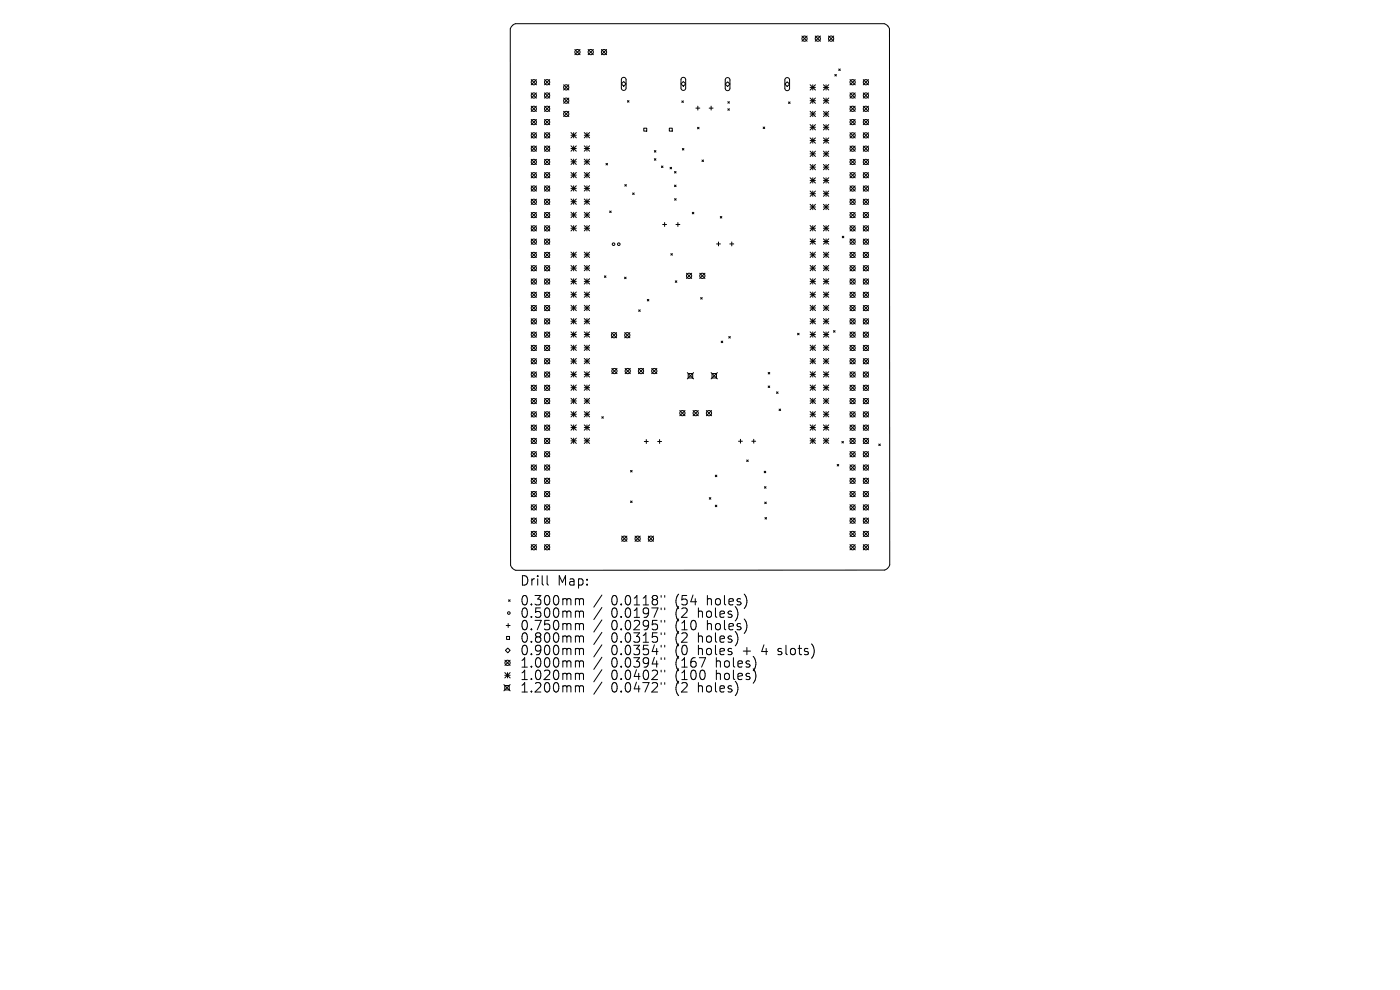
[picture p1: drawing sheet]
<svg xmlns="http://www.w3.org/2000/svg" width="297mm" height="210mm" viewBox="0 0 297 210" stroke-linecap="round" stroke-linejoin="round" font-family="sans-serif">
<defs><g id="words">
<g font-size="2.8">
<text x="110.2" y="124.5">Drill</text>
<text x="118.2" y="124.5">Map:</text>
<text x="110.2" y="128.7">0.300mm</text>
<text x="110.2" y="131.3">0.500mm</text>
<text x="129.7" y="128.7">0.0118&quot;</text>
<text x="129.7" y="131.3">0.0197&quot;</text>
<text x="143.4" y="128.7">(54</text>
<text x="143.4" y="131.3">(2</text>
<text x="148.4" y="131.3">holes)</text>
<text x="150.3" y="128.7">holes)</text>
<text x="110.2" y="134">0.750mm</text>
<text x="110.2" y="136.6">0.800mm</text>
<text x="129.7" y="134">0.0295&quot;</text>
<text x="129.7" y="136.6">0.0315&quot;</text>
<text x="143.4" y="134">(10</text>
<text x="143.4" y="136.6">(2</text>
<text x="148.4" y="136.6">holes)</text>
<text x="150.3" y="134">holes)</text>
<text x="110.2" y="139.3">0.900mm</text>
<text x="110.2" y="141.9">1.000mm</text>
<text x="129.7" y="139.3">0.0354&quot;</text>
<text x="129.7" y="141.9">0.0394&quot;</text>
<text x="143.4" y="139.3">(0</text>
<text x="143.4" y="141.9">(167</text>
<text x="148.4" y="139.3">holes</text>
<text x="152.2" y="141.9">holes)</text>
<text x="158.1" y="139.3">+</text>
<text x="162.3" y="139.3">4</text>
<text x="165.9" y="139.3">slots)</text>
<text x="110.2" y="144.5">1.020mm</text>
<text x="110.2" y="147.2">1.200mm</text>
<text x="129.7" y="144.5">0.0402&quot;</text>
<text x="129.7" y="147.2">0.0472&quot;</text>
<text x="143.4" y="144.5">(100</text>
<text x="143.4" y="147.2">(2</text>
<text x="148.4" y="147.2">holes)</text>
<text x="152.2" y="144.5">holes)</text>
</g>
</g></defs>
<g fill="none" stroke="#000" stroke-width=".21">
<path d="M108.6 5.5l.8-.5h78.2l.9 .7 .2 .4 .1 113.7-.7 .9-.4 .2-78.3 .1-.9-.7-.2-.4v-113.8zM112.7 16.9l1.1 1.1M112.7 19.7l1.1 1.1M113.8 16.9l-1.1 1.1M113.8 19.7l-1.1 1.1M115.5 19.7l1.1 1.1M115.5 16.9l1.1 1.1M116.6 16.9l-1.1 1.1M116.6 19.7l-1.1 1.1M119.6 18l1.1 1.1M120.7 18l-1.1 1.1M121.9 10.5l1.2 1.1"/>
<path d="M123.1 10.5l-1.2 1.1M124.8 10.5l1.1 1.1M125.9 10.5l-1.1 1.1M127.6 10.5l1.1 1.1M128.7 10.5l-1.1 1.1M131.8 17.8l.5-.5 .5 .5-.5 .5zM132 16.6l.4-.2 .4 .4v2l-.4 .4-.4-.1-.2-.3v-1.9zM144.6 16.6l.5-.2 .4 .4v2l-.4 .4-.4-.1-.2-.3v-1.9zM145 17.3l.5 .5-.5 .5-.5-.5zM153.9 17.8l.5-.5 .5 .5-.5 .5zM154 16.6l.5-.1 .3 .4v1.9l-.4 .4-.3-.1-.2-.3v-1.9zM166.5 17.8l.5-.5 .5 .5-.5 .5z"/>
<path d="M166.6 16.6l.6-.1 .3 .4v1.9l-.4 .4-.4-.1-.2-.3v-1.9zM170.1 7.6l1.1 1.1M171.2 7.6l-1.1 1.1M171.9 18l1.1 1.1M171.9 18.5h1.1M172.4 18v1.1M172.9 7.6l1.1 1.1M173 18l-1.1 1.1M174 7.6l-1.1 1.1M174.7 18.5h1.1M174.7 18l1.1 1.1M175.2 18v1.1"/>
<path d="M175.8 7.6l1.1 1.1M175.8 18l-1.1 1.1M176.9 7.6l-1.1 1.1M177.1 15.8l.3 .3M177.4 15.8l-.3 .3M177.9 14.6l.4 .4M178.3 14.6l-.4 .4M180.3 16.9l1.1 1.1M180.3 19.7l1.1 1.1M181.4 19.7l-1.1 1.1M181.4 16.9l-1.1 1.1M183.1 19.7l1.1 1.1"/>
<path d="M183.1 16.9l1.1 1.1M184.2 16.9l-1.1 1.1M184.2 19.7l-1.1 1.1M112.7 28.2l1.1 1.1M112.7 33.8l1.1 1.1M112.7 22.5l1.1 1.1M112.7 25.3l1.1 1.2M112.7 31l1.1 1.1M112.7 36.6l1.1 1.1M112.7 39.4l1.1 1.1M113.8 22.5l-1.1 1.1M113.8 25.3l-1.1 1.2"/>
<path d="M113.8 28.2l-1.1 1.1M113.8 31l-1.1 1.1M113.8 33.8l-1.1 1.1M113.8 36.6l-1.1 1.1M113.8 39.4l-1.1 1.1M115.5 31l1.1 1.1M115.5 36.6l1.1 1.1M115.5 22.5l1.1 1.1M115.5 25.3l1.1 1.2M115.5 28.2l1.1 1.1M115.5 33.8l1.1 1.1M115.5 39.4l1.1 1.1"/>
<path d="M116.6 22.5l-1.1 1.1M116.6 25.3l-1.1 1.2M116.6 28.2l-1.1 1.1M116.6 31l-1.1 1.1M116.6 33.8l-1.1 1.1M116.6 36.6l-1.1 1.1M116.6 39.4l-1.1 1.1M119.6 20.8l1.1 1.1M119.6 23.6l1.1 1.1M120.7 20.8l-1.1 1.1M120.7 23.6l-1.1 1.1M121.1 36.6l1.2 1.1"/>
<path d="M121.1 28.1l1.2 1.2M121.1 30.9l1.2 1.2M121.1 33.8l1.2 1.1M121.1 39.4l1.2 1.1M121.1 28.7h1.2M121.1 31.5h1.2M121.1 34.3h1.2M121.1 37.1h1.2M121.1 40h1.2M121.7 28.1v1.2M121.7 30.9v1.2M121.7 33.8v1.1"/>
<path d="M121.7 36.6v1.1M121.7 39.4v1.1M122.3 30.9l-1.2 1.2M122.3 36.6l-1.2 1.1M122.3 39.4l-1.2 1.1M122.3 28.1l-1.2 1.2M122.3 33.8l-1.2 1.1M124 39.4l1.1 1.1M124 28.1l1.1 1.2M124 30.9l1.1 1.2M124 33.8l1.1 1.1M124 36.6l1.1 1.1"/>
<path d="M124 28.7h1.1M124 31.5h1.1M124 34.3h1.1M124 37.1h1.1M124 40h1.1M124.5 28.1v1.2M124.5 30.9v1.2M124.5 33.8v1.1M124.5 36.6v1.1M124.5 39.4v1.1M125.1 28.1l-1.1 1.2M125.1 33.8l-1.1 1.1"/>
<path d="M125.1 36.6l-1.1 1.1M125.1 39.4l-1.1 1.1M125.1 30.9l-1.1 1.2M128.6 34.7l.3 .3M128.9 34.7l-.3 .3M132.5 39.2l.4 .3M132.9 39.2l-.4 .3M133.1 21.3l.3 .4M133.4 21.3l-.3 .4M136.6 27.2h.6v.6h-.6zM138.8 31.9l.4 .4M138.8 33.7l.4 .3"/>
<path d="M139.2 31.9l-.4 .4M139.2 33.7l-.4 .3M140.3 35.2l.3 .3M140.6 35.2l-.3 .3M142 27.2h.6v.6h-.6zM142.1 35.5l.4 .3M142.5 35.5l-.4 .3M143.1 36.4l.3 .3M143.1 39.3l.3 .3M143.4 36.4l-.3 .3M143.4 39.3l-.3 .3M144.6 21.4l.4 .3"/>
<path d="M144.8 31.5l.3 .3M145 21.4l-.4 .3M145.1 31.5l-.3 .3M147.6 22.9h.9M148 27l.3 .3M148 22.5v.8M148.3 27l-.3 .3M148.9 33.9l.3 .4M149.2 33.9l-.3 .4M150.4 22.9h.9M150.9 22.5v.8M154.4 21.6l.3 .3"/>
<path d="M154.4 23.1l.3 .3M154.7 21.6l-.3 .3M154.7 23.1l-.3 .3M161.9 26.9l.3 .4M162.2 26.9l-.3 .4M167.3 21.6l.3 .4M167.6 21.6l-.3 .4M171.9 20.8l1.1 1.1M171.9 21.4h1.1M171.9 23.6l1.1 1.1M171.9 24.2h1.1M171.9 26.4l1.1 1.2"/>
<path d="M171.9 27h1.1M171.9 29.3l1.1 1.1M171.9 29.8h1.1M171.9 32.1l1.1 1.1M171.9 32.6h1.1M171.9 34.9l1.1 1.1M171.9 35.5h1.1M171.9 37.7l1.1 1.1M171.9 38.3h1.1M172.4 20.8v1.1M172.4 23.6v1.1M172.4 26.4v1.2"/>
<path d="M172.4 29.3v1.1M172.4 32.1v1.1M172.4 34.9v1.1M172.4 37.7v1.1M173 20.8l-1.1 1.1M173 23.6l-1.1 1.1M173 26.4l-1.1 1.2M173 29.3l-1.1 1.1M173 32.1l-1.1 1.1M173 34.9l-1.1 1.1M173 37.7l-1.1 1.1M174.7 20.8l1.1 1.1"/>
<path d="M174.7 21.4h1.1M174.7 26.4l1.1 1.2M174.7 24.2h1.1M174.7 29.3l1.1 1.1M174.7 27h1.1M174.7 32.1l1.1 1.1M174.7 29.8h1.1M174.7 34.9l1.1 1.1M174.7 32.6h1.1M174.7 37.7l1.1 1.1M174.7 35.5h1.1M174.7 38.3h1.1"/>
<path d="M174.7 23.6l1.1 1.1M175.2 20.8v1.1M175.2 23.6v1.1M175.2 26.4v1.2M175.2 29.3v1.1M175.2 32.1v1.1M175.2 34.9v1.1M175.2 37.7v1.1M175.8 20.8l-1.1 1.1M175.8 23.6l-1.1 1.1M175.8 26.4l-1.1 1.2M175.8 29.3l-1.1 1.1"/>
<path d="M175.8 32.1l-1.1 1.1M175.8 34.9l-1.1 1.1M175.8 37.7l-1.1 1.1M180.3 22.5l1.1 1.1M180.3 25.3l1.1 1.2M180.3 28.2l1.1 1.1M180.3 31l1.1 1.1M180.3 33.8l1.1 1.1M180.3 36.6l1.1 1.1M180.3 39.4l1.1 1.1M181.4 25.3l-1.1 1.2M181.4 28.2l-1.1 1.1"/>
<path d="M181.4 31l-1.1 1.1M181.4 33.8l-1.1 1.1M181.4 36.6l-1.1 1.1M181.4 39.4l-1.1 1.1M181.4 22.5l-1.1 1.1M183.1 22.5l1.1 1.1M183.1 25.3l1.1 1.2M183.1 28.2l1.1 1.1M183.1 31l1.1 1.1M183.1 33.8l1.1 1.1M183.1 39.4l1.1 1.1M183.1 36.6l1.1 1.1"/>
<path d="M184.2 22.5l-1.1 1.1M184.2 25.3l-1.1 1.2M184.2 28.2l-1.1 1.1M184.2 31l-1.1 1.1M184.2 33.8l-1.1 1.1M184.2 36.6l-1.1 1.1M184.2 39.4l-1.1 1.1M112.7 42.3l1.1 1.1M112.7 45.1l1.1 1.1M112.7 47.9l1.1 1.1M112.7 50.7l1.1 1.1M112.7 53.5l1.1 1.1"/>
<path d="M112.7 56.3l1.1 1.2M112.7 59.2l1.1 1.1M113.8 42.3l-1.1 1.1M113.8 45.1l-1.1 1.1M113.8 47.9l-1.1 1.1M113.8 50.7l-1.1 1.1M113.8 53.5l-1.1 1.1M113.8 56.3l-1.1 1.2M113.8 59.2l-1.1 1.1M115.5 42.3l1.1 1.1M115.5 45.1l1.1 1.1M115.5 50.7l1.1 1.1"/>
<path d="M115.5 53.5l1.1 1.1M115.5 56.3l1.1 1.2M115.5 59.2l1.1 1.1M115.5 47.9l1.1 1.1M116.6 42.3l-1.1 1.1M116.6 45.1l-1.1 1.1M116.6 50.7l-1.1 1.1M116.6 53.5l-1.1 1.1M116.6 56.3l-1.1 1.2M116.6 59.2l-1.1 1.1M116.6 47.9l-1.1 1.1M121.1 42.2l1.2 1.1"/>
<path d="M121.1 45l1.2 1.2M121.1 47.9l1.2 1.1M121.1 53.5l1.2 1.1M121.1 56.3l1.2 1.1M121.1 59.1l1.2 1.2M121.1 42.8h1.2M121.1 45.6h1.2M121.1 48.4h1.2M121.1 54.1h1.2M121.1 56.9h1.2M121.1 59.7h1.2M121.7 42.2v1.1"/>
<path d="M121.7 45v1.2M121.7 47.9v1.1M121.7 53.5v1.1M121.7 56.3v1.1M121.7 59.1v1.2M122.3 42.2l-1.2 1.1M122.3 45l-1.2 1.2M122.3 56.3l-1.2 1.1M122.3 59.1l-1.2 1.2M122.3 47.9l-1.2 1.1M122.3 53.5l-1.2 1.1M124 45l1.1 1.2"/>
<path d="M124 42.2l1.1 1.1M124 47.9l1.1 1.1M124 53.5l1.1 1.1M124 59.1l1.1 1.2M124 56.3l1.1 1.1M124 42.8h1.1M124 45.6h1.1M124 48.4h1.1M124 54.1h1.1M124 56.9h1.1M124 59.7h1.1M124.5 42.2v1.1"/>
<path d="M124.5 45v1.2M124.5 47.9v1.1M124.5 53.5v1.1M124.5 56.3v1.1M124.5 59.1v1.2M125.1 42.2l-1.1 1.1M125.1 47.9l-1.1 1.1M125.1 53.5l-1.1 1.1M125.1 56.3l-1.1 1.1M125.1 59.1l-1.1 1.2M125.1 45l-1.1 1.2M128.2 58.5l.4 .3"/>
<path d="M128.6 58.5l-.4 .3M129.3 44.8l.4 .3M129.7 44.8l-.4 .3M132.5 58.8l.3 .3M132.8 58.8l-.3 .3M134.2 40.9l.3 .4M134.5 40.9l-.3 .4M140.6 47.6h.8M141 47.2v.8M142.3 53.8l.3 .3M142.6 53.8l-.3 .3M143.1 42.1l.3 .4"/>
<path d="M143.3 59.6l.3 .3M143.4 47.6h.8M143.4 42.1l-.3 .4M143.6 59.6l-.3 .3M143.8 47.2v.8M145.6 58l1.1 1.1M146.7 58l-1.1 1.1M146.9 45l.3 .4M147.2 45l-.3 .4M148.4 58l1.2 1.1M149.6 58l-1.2 1.1M152 51.7h.8"/>
<path d="M152.4 51.3v.9M152.8 45.9l.3 .4M153.1 45.9l-.3 .4M154.8 51.7h.9M155.2 51.3v.9M171.9 56.3l1.1 1.1M171.9 48.4h1.1M171.9 54.1h1.1M171.9 56.9h1.1M171.9 59.7h1.1M171.9 40.5l1.1 1.2M171.9 41.1h1.1"/>
<path d="M171.9 43.3l1.1 1.2M171.9 43.9h1.1M171.9 47.9l1.1 1.1M171.9 50.7l1.1 1.1M171.9 51.2h1.1M171.9 53.5l1.1 1.1M171.9 59.1l1.1 1.2M172.4 40.5v1.2M172.4 43.3v1.2M172.4 47.9v1.1M172.4 50.7v1.1M172.4 53.5v1.1"/>
<path d="M172.4 56.3v1.1M172.4 59.1v1.2M173 43.3l-1.1 1.2M173 47.9l-1.1 1.1M173 50.7l-1.1 1.1M173 53.5l-1.1 1.1M173 59.1l-1.1 1.2M173 40.5l-1.1 1.2M173 56.3l-1.1 1.1M174.7 59.1l1.1 1.2M174.7 48.4h1.1M174.7 54.1h1.1"/>
<path d="M174.7 56.9h1.1M174.7 59.7h1.1M174.7 40.5l1.1 1.2M174.7 43.3l1.1 1.2M174.7 41.1h1.1M174.7 43.9h1.1M174.7 50.7l1.1 1.1M174.7 53.5l1.1 1.1M174.7 51.2h1.1M174.7 56.3l1.1 1.1M174.7 47.9l1.1 1.1M175.2 40.5v1.2"/>
<path d="M175.2 43.3v1.2M175.2 47.9v1.1M175.2 50.7v1.1M175.2 53.5v1.1M175.2 56.3v1.1M175.2 59.1v1.2M175.8 40.5l-1.1 1.2M175.8 47.9l-1.1 1.1M175.8 50.7l-1.1 1.1M175.8 56.3l-1.1 1.1M175.8 59.1l-1.1 1.2M175.8 53.5l-1.1 1.1"/>
<path d="M175.8 43.3l-1.1 1.2M178.7 50.1l.3 .3M179 50.1l-.3 .3M180.3 42.3l1.1 1.1M180.3 45.1l1.1 1.1M180.3 47.9l1.1 1.1M180.3 50.7l1.1 1.1M180.3 53.5l1.1 1.1M180.3 56.3l1.1 1.2M180.3 59.2l1.1 1.1M181.4 45.1l-1.1 1.1M181.4 47.9l-1.1 1.1"/>
<path d="M181.4 50.7l-1.1 1.1M181.4 42.3l-1.1 1.1M181.4 53.5l-1.1 1.1M181.4 56.3l-1.1 1.2M181.4 59.2l-1.1 1.1M183.1 42.3l1.1 1.1M183.1 45.1l1.1 1.1M183.1 47.9l1.1 1.1M183.1 50.7l1.1 1.1M183.1 53.5l1.1 1.1M183.1 56.3l1.1 1.2M183.1 59.2l1.1 1.1"/>
<path d="M184.2 42.3l-1.1 1.1M184.2 45.1l-1.1 1.1M184.2 47.9l-1.1 1.1M184.2 50.7l-1.1 1.1M184.2 53.5l-1.1 1.1M184.2 56.3l-1.1 1.2M184.2 59.2l-1.1 1.1M112.7 62l1.1 1.1M112.7 64.8l1.1 1.1M112.7 67.6l1.1 1.1M112.7 70.4l1.1 1.1M112.7 73.3l1.1 1.1"/>
<path d="M112.7 76.1l1.1 1.1M112.7 78.9l1.1 1.1M113.8 73.3l-1.1 1.1M113.8 62l-1.1 1.1M113.8 64.8l-1.1 1.1M113.8 67.6l-1.1 1.1M113.8 70.4l-1.1 1.1M113.8 76.1l-1.1 1.1M113.8 78.9l-1.1 1.1M115.5 62l1.1 1.1M115.5 64.8l1.1 1.1M115.5 67.6l1.1 1.1"/>
<path d="M115.5 73.3l1.1 1.1M115.5 76.1l1.1 1.1M115.5 78.9l1.1 1.1M115.5 70.4l1.1 1.1M116.6 70.4l-1.1 1.1M116.6 62l-1.1 1.1M116.6 64.8l-1.1 1.1M116.6 67.6l-1.1 1.1M116.6 73.3l-1.1 1.1M116.6 76.1l-1.1 1.1M116.6 78.9l-1.1 1.1M121.1 61.9l1.2 1.2"/>
<path d="M121.1 64.8l1.2 1.1M121.1 67.6l1.2 1.1M121.1 70.4l1.2 1.1M121.1 73.2l1.2 1.1M121.1 76l1.2 1.2M121.1 78.9l1.2 1.1M121.1 62.5h1.2M121.1 65.3h1.2M121.1 68.1h1.2M121.1 71h1.2M121.1 73.8h1.2M121.1 76.6h1.2"/>
<path d="M121.1 79.4h1.2M121.7 61.9v1.2M121.7 64.8v1.1M121.7 67.6v1.1M121.7 70.4v1.1M121.7 73.2v1.1M121.7 76v1.2M121.7 78.9v1.1M122.3 64.8l-1.2 1.1M122.3 78.9l-1.2 1.1M122.3 61.9l-1.2 1.2M122.3 70.4l-1.2 1.1"/>
<path d="M122.3 76l-1.2 1.2M122.3 67.6l-1.2 1.1M122.3 73.2l-1.2 1.1M124 61.9l1.1 1.2M124 64.8l1.1 1.1M124 67.6l1.1 1.1M124 70.4l1.1 1.1M124 73.2l1.1 1.1M124 76l1.1 1.2M124 78.9l1.1 1.1M124 62.5h1.1M124 65.3h1.1"/>
<path d="M124 68.1h1.1M124 71h1.1M124 73.8h1.1M124 76.6h1.1M124 79.4h1.1M124.5 61.9v1.2M124.5 64.8v1.1M124.5 67.6v1.1M124.5 70.4v1.1M124.5 73.2v1.1M124.5 76v1.2M124.5 78.9v1.1"/>
<path d="M125.1 61.9l-1.1 1.2M125.1 76l-1.1 1.2M125.1 67.6l-1.1 1.1M125.1 73.2l-1.1 1.1M125.1 78.9l-1.1 1.1M125.1 64.8l-1.1 1.1M125.1 70.4l-1.1 1.1M129.7 70.6l1.1 1.1M129.8 78.2l1.1 1.1M130.8 70.6l-1.1 1.1M130.9 78.2l-1.1 1.1M132.5 70.6l1.1 1.1"/>
<path d="M132.6 78.2l1.1 1.1M133.6 70.6l-1.1 1.1M133.7 78.2l-1.1 1.1M135.4 78.2l1.1 1.1M135.5 65.7l.3 .4M135.8 65.7l-.3 .4M136.5 78.2l-1.1 1.1M137.3 63.5l.4 .3M137.7 63.5l-.4 .3M138.2 78.2l1.2 1.1M139.4 78.2l-1.2 1.1M145.8 79l1.3 1.4"/>
<path d="M146 79.2h.9v1h-.9zM147.1 79l-1.3 1.4M148.6 63.1l.4 .4M149 63.1l-.4 .4M150.9 79l1.3 1.4M151.1 79.2h.9v1h-.9zM152.2 79l-1.3 1.4M153 72.4l.3 .3M153.3 72.4l-.3 .3M154.6 71.4l.3 .3M154.9 71.4l-.3 .3M163 79l.3 .3"/>
<path d="M163.3 79l-.3 .3M169.2 70.7l.3 .3M169.5 70.7l-.3 .3M171.9 64.8l1.1 1.1M171.9 78.9l1.1 1.1M171.9 62.5h1.1M171.9 65.3h1.1M171.9 68.1h1.1M171.9 71h1.1M171.9 73.8h1.1M171.9 76.6h1.1M171.9 79.4h1.1"/>
<path d="M171.9 61.9l1.1 1.2M171.9 67.6l1.1 1.1M171.9 70.4l1.1 1.1M171.9 73.2l1.1 1.1M171.9 76l1.1 1.2M172.4 61.9v1.2M172.4 64.8v1.1M172.4 67.6v1.1M172.4 70.4v1.1M172.4 73.2v1.1M172.4 76v1.2M172.4 78.9v1.1"/>
<path d="M173 61.9l-1.1 1.2M173 64.8l-1.1 1.1M173 67.6l-1.1 1.1M173 73.2l-1.1 1.1M173 78.9l-1.1 1.1M173 70.4l-1.1 1.1M173 76l-1.1 1.2M174.7 67.6l1.1 1.1M174.7 76l1.1 1.2M174.7 62.5h1.1M174.7 65.3h1.1M174.7 68.1h1.1"/>
<path d="M174.7 71h1.1M174.7 73.8h1.1M174.7 76.6h1.1M174.7 79.4h1.1M174.7 61.9l1.1 1.2M174.7 64.8l1.1 1.1M174.7 70.4l1.1 1.1M174.7 73.2l1.1 1.1M174.7 78.9l1.1 1.1M175.2 61.9v1.2M175.2 64.8v1.1M175.2 67.6v1.1"/>
<path d="M175.2 70.4v1.1M175.2 73.2v1.1M175.2 76v1.2M175.2 78.9v1.1M175.8 61.9l-1.1 1.2M175.8 64.8l-1.1 1.1M175.8 70.4l-1.1 1.1M175.8 76l-1.1 1.2M175.8 78.9l-1.1 1.1M175.8 67.6l-1.1 1.1M175.8 73.2l-1.1 1.1M176.8 70.1l.4 .4"/>
<path d="M177.2 70.1l-.4 .4M180.3 62l1.1 1.1M180.3 64.8l1.1 1.1M180.3 67.6l1.1 1.1M180.3 70.4l1.1 1.1M180.3 73.3l1.1 1.1M180.3 76.1l1.1 1.1M180.3 78.9l1.1 1.1M181.4 62l-1.1 1.1M181.4 64.8l-1.1 1.1M181.4 67.6l-1.1 1.1M181.4 70.4l-1.1 1.1"/>
<path d="M181.4 73.3l-1.1 1.1M181.4 76.1l-1.1 1.1M181.4 78.9l-1.1 1.1M183.1 62l1.1 1.1M183.1 64.8l1.1 1.1M183.1 70.4l1.1 1.1M183.1 73.3l1.1 1.1M183.1 76.1l1.1 1.1M183.1 78.9l1.1 1.1M183.1 67.6l1.1 1.1M184.2 62l-1.1 1.1M184.2 64.8l-1.1 1.1"/>
<path d="M184.2 67.6l-1.1 1.1M184.2 70.4l-1.1 1.1M184.2 73.3l-1.1 1.1M184.2 76.1l-1.1 1.1M184.2 78.9l-1.1 1.1M112.7 81.7l1.1 1.1M112.7 84.5l1.1 1.1M112.7 87.3l1.1 1.2M112.7 90.2l1.1 1.1M112.7 93l1.1 1.1M112.7 95.8l1.1 1.1M112.7 98.6l1.1 1.1"/>
<path d="M113.8 87.3l-1.1 1.2M113.8 81.7l-1.1 1.1M113.8 84.5l-1.1 1.1M113.8 90.2l-1.1 1.1M113.8 93l-1.1 1.1M113.8 95.8l-1.1 1.1M113.8 98.6l-1.1 1.1M115.5 81.7l1.1 1.1M115.5 84.5l1.1 1.1M115.5 87.3l1.1 1.2M115.5 90.2l1.1 1.1M115.5 95.8l1.1 1.1"/>
<path d="M115.5 98.6l1.1 1.1M115.5 93l1.1 1.1M116.6 84.5l-1.1 1.1M116.6 81.7l-1.1 1.1M116.6 87.3l-1.1 1.2M116.6 90.2l-1.1 1.1M116.6 93l-1.1 1.1M116.6 95.8l-1.1 1.1M116.6 98.6l-1.1 1.1M121.1 81.7l1.2 1.1M121.1 84.5l1.2 1.1M121.1 87.3l1.2 1.1"/>
<path d="M121.1 90.1l1.2 1.2M121.1 92.9l1.2 1.2M121.1 82.2h1.2M121.1 85.1h1.2M121.1 87.9h1.2M121.1 90.7h1.2M121.1 93.5h1.2M121.7 81.7v1.1M121.7 84.5v1.1M121.7 87.3v1.1M121.7 90.1v1.2M121.7 92.9v1.2"/>
<path d="M122.3 81.7l-1.2 1.1M122.3 84.5l-1.2 1.1M122.3 90.1l-1.2 1.2M122.3 87.3l-1.2 1.1M122.3 92.9l-1.2 1.2M124 81.7l1.1 1.1M124 84.5l1.1 1.1M124 87.3l1.1 1.1M124 90.1l1.1 1.2M124 92.9l1.1 1.2M124 82.2h1.1M124 85.1h1.1"/>
<path d="M124 87.9h1.1M124 90.7h1.1M124 93.5h1.1M124.5 81.7v1.1M124.5 84.5v1.1M124.5 87.3v1.1M124.5 90.1v1.2M124.5 92.9v1.2M125.1 81.7l-1.1 1.1M125.1 87.3l-1.1 1.1M125.1 92.9l-1.1 1.2M125.1 84.5l-1.1 1.1"/>
<path d="M125.1 90.1l-1.1 1.2M127.7 88.4l.3 .3M128 88.4l-.3 .3M133.8 99.8l.3 .3M134.1 99.8l-.3 .3M136.7 93.7h.8M137.1 93.2v.9M139.5 93.7h.8M139.9 93.2v.9M144.2 87.1l1.1 1.1M145.3 87.1l-1.1 1.1M147 87.1l1.1 1.1"/>
<path d="M148.1 87.1l-1.1 1.1M149.8 87.1l1.2 1.1M151 87.1l-1.2 1.1M156.7 93.6h.8M157.1 93.2v.8M158.4 97.6l.3 .3M158.7 97.6l-.3 .3M159.5 93.6h.8M159.9 93.2v.8M162.1 100l.4 .3M162.5 100l-.4 .3M163 81.9l.3 .3"/>
<path d="M163.3 81.9l-.3 .3M164.7 83.1l.4 .4M165.1 83.1l-.4 .4M165.3 86.8l.3 .3M165.6 86.8l-.3 .3M171.9 87.3l1.1 1.1M171.9 82.2h1.1M171.9 85.1h1.1M171.9 87.9h1.1M171.9 90.7h1.1M171.9 93.5h1.1M171.9 81.7l1.1 1.1"/>
<path d="M171.9 84.5l1.1 1.1M171.9 90.1l1.1 1.2M171.9 92.9l1.1 1.2M172.4 81.7v1.1M172.4 84.5v1.1M172.4 87.3v1.1M172.4 90.1v1.2M172.4 92.9v1.2M173 81.7l-1.1 1.1M173 84.5l-1.1 1.1M173 87.3l-1.1 1.1M173 92.9l-1.1 1.2"/>
<path d="M173 90.1l-1.1 1.2M174.7 81.7l1.1 1.1M174.7 90.1l1.1 1.2M174.7 82.2h1.1M174.7 85.1h1.1M174.7 87.9h1.1M174.7 90.7h1.1M174.7 93.5h1.1M174.7 84.5l1.1 1.1M174.7 87.3l1.1 1.1M174.7 92.9l1.1 1.2M175.2 81.7v1.1"/>
<path d="M175.2 84.5v1.1M175.2 87.3v1.1M175.2 90.1v1.2M175.2 92.9v1.2M175.8 81.7l-1.1 1.1M175.8 84.5l-1.1 1.1M175.8 90.1l-1.1 1.2M175.8 87.3l-1.1 1.1M175.8 92.9l-1.1 1.2M177.6 98.5l.3 .3M177.9 98.5l-.3 .3M178.6 93.6l.3 .4"/>
<path d="M178.9 93.6l-.3 .4M180.3 81.7l1.1 1.1M180.3 84.5l1.1 1.1M180.3 87.3l1.1 1.2M180.3 90.2l1.1 1.1M180.3 93l1.1 1.1M180.3 95.8l1.1 1.1M180.3 98.6l1.1 1.1M181.4 81.7l-1.1 1.1M181.4 84.5l-1.1 1.1M181.4 87.3l-1.1 1.2M181.4 90.2l-1.1 1.1"/>
<path d="M181.4 93l-1.1 1.1M181.4 95.8l-1.1 1.1M181.4 98.6l-1.1 1.1M183.1 81.7l1.1 1.1M183.1 84.5l1.1 1.1M183.1 87.3l1.1 1.2M183.1 93l1.1 1.1M183.1 95.8l1.1 1.1M183.1 98.6l1.1 1.1M183.1 90.2l1.1 1.1M184.2 81.7l-1.1 1.1M184.2 84.5l-1.1 1.1"/>
<path d="M184.2 87.3l-1.1 1.2M184.2 90.2l-1.1 1.1M184.2 93l-1.1 1.1M184.2 95.8l-1.1 1.1M184.2 98.6l-1.1 1.1M186.4 94.2l.4 .3M186.8 94.2l-.4 .3M112.7 101.4l1.1 1.1M112.7 104.3l1.1 1.1M112.7 107.1l1.1 1.1M112.7 109.9l1.1 1.1M112.7 112.7l1.1 1.1"/>
<path d="M112.7 115.5l1.1 1.1M113.8 101.4l-1.1 1.1M113.8 104.3l-1.1 1.1M113.8 107.1l-1.1 1.1M113.8 109.9l-1.1 1.1M113.8 112.7l-1.1 1.1M113.8 115.5l-1.1 1.1M115.5 101.4l1.1 1.1M115.5 104.3l1.1 1.1M115.5 107.1l1.1 1.1M115.5 109.9l1.1 1.1M115.5 112.7l1.1 1.1"/>
<path d="M115.5 115.5l1.1 1.1M116.6 101.4l-1.1 1.1M116.6 104.3l-1.1 1.1M116.6 107.1l-1.1 1.1M116.6 109.9l-1.1 1.1M116.6 112.7l-1.1 1.1M116.6 115.5l-1.1 1.1M131.9 113.7l1.1 1.1M133 113.7l-1.1 1.1M133.8 106.3l.3 .3M134.1 106.3l-.3 .3M134.7 113.7l1.1 1.1"/>
<path d="M135.8 113.7l-1.1 1.1M137.5 113.7l1.1 1.1M138.6 113.7l-1.1 1.1M150.5 105.6l.3 .3M150.8 105.6l-.3 .3M151.7 100.8l.4 .3M151.7 107.2l.4 .3M152.1 100.8l-.4 .3M152.1 107.2l-.4 .3M162.2 103.2l.3 .4M162.2 106.5l.4 .3M162.3 109.8l.3 .3"/>
<path d="M162.5 103.2l-.3 .4M162.6 106.5l-.4 .3M162.6 109.8l-.3 .3M180.3 101.4l1.1 1.1M180.3 104.3l1.1 1.1M180.3 107.1l1.1 1.1M180.3 109.9l1.1 1.1M180.3 112.7l1.1 1.1M180.3 115.5l1.1 1.1M181.4 101.4l-1.1 1.1M181.4 104.3l-1.1 1.1M181.4 107.1l-1.1 1.1"/>
<path d="M181.4 109.9l-1.1 1.1M181.4 112.7l-1.1 1.1M181.4 115.5l-1.1 1.1M183.1 101.4l1.1 1.1M183.1 104.3l1.1 1.1M183.1 107.1l1.1 1.1M183.1 109.9l1.1 1.1M183.1 115.5l1.1 1.1M183.1 112.7l1.1 1.1M184.2 101.4l-1.1 1.1M184.2 104.3l-1.1 1.1M184.2 107.1l-1.1 1.1"/>
<path d="M184.2 109.9l-1.1 1.1M184.2 112.7l-1.1 1.1M184.2 115.5l-1.1 1.1M107.4 132.7h.8M107.5 135h.6v.6h-.6zM107.7 137.5l.5 .5-.5 .5-.5-.5zM107.8 132.3v.8M107.9 127.2l.3 .4M108.2 127.2l-.3 .4M116.1 122.1v1.7l.3 .3M122.4 127l.4 .1 .1 .2M122.4 129.6h.2l.3 .3"/>
<path d="M122.4 132.3h.2l.3 .3M122.4 134.9h.2l.3 .3M122.4 137.5h.2l.3 .3M122.9 127.3l.3-.3 .5 .1 .1 1.2M122.9 127.3v1M122.9 129.9v1.1M122.9 132.6v1M122.9 135.2v1M122.9 137.8v1.1M122.9 129.9l.3-.3 .5 .1 .1 1.3M122.9 132.6l.3-.3 .5 .1 .1 1.2M122.9 135.2l.3-.3 .5 .1 .1 1.2"/>
<path d="M122.9 137.8l.3-.3 .5 .1 .1 1.3M127.7 126.2l-1.7 2.6M127.7 128.9l-1.7 2.5M127.7 131.5l-1.7 2.6M127.7 134.1l-1.7 2.6M127.7 136.8l-1.7 2.6M127.7 139.4l-1.7 2.6M140.3 126.3v.4M140.3 129v.3M140.3 131.6v.4M140.3 134.2v.4M140.3 136.9v.4"/>
<path d="M140.3 139.5v.4M141 126.3v.4M141 129v.3M141 131.6v.4M141 134.2v.4M141 136.9v.4M141 139.5v.4M165 138.8l.2 .1M165.1 137.6v.5M106.9 145.2l1.3 1.4M107.1 145.4h.9v1h-.9zM107.1 142.7l1.1 1.1"/>
<path d="M107.1 143.2h1.1M107.1 140l1.1 1.2M107.7 142.7v1.1M108.2 140l-1.1 1.2M108.2 142.7l-1.1 1.1M108.2 145.2l-1.3 1.4M122.4 140.2h.2l.3 .3M122.4 142.8h.2l.3 .3M122.4 145.5h.2l.3 .3M122.9 140.5v1M122.9 143.1v1.1M122.9 145.8v1"/>
<path d="M122.9 140.5l.3-.3 .5 .1 .1 1.2M122.9 143.1l.3-.3 .5 .1 .1 1.3M122.9 145.8l.3-.3 .5 .1 .1 1.2M127.7 142.1l-1.7 2.5M127.7 144.7l-1.7 2.6M140.3 142.2v.3M140.3 144.8v.4M141 142.2v.3M141 144.8v.4"/>
<circle cx="113.2" cy="17.4" r=".55"/>
<circle cx="116.1" cy="17.4" r=".55"/>
<circle cx="120.1" cy="18.5" r=".55"/>
<circle cx="122.5" cy="11.1" r=".55"/>
<circle cx="125.3" cy="11.1" r=".55"/>
<circle cx="128.1" cy="11.1" r=".55"/>
<circle cx="170.7" cy="8.2" r=".55"/>
<circle cx="173.5" cy="8.2" r=".55"/>
<circle cx="176.3" cy="8.2" r=".55"/>
<circle cx="180.9" cy="17.4" r=".55"/>
<circle cx="183.7" cy="17.4" r=".55"/>
<circle cx="113.2" cy="34.4" r=".55"/>
<circle cx="113.2" cy="40" r=".55"/>
<circle cx="113.2" cy="37.2" r=".55"/>
<circle cx="113.2" cy="31.5" r=".55"/>
<circle cx="113.2" cy="23.1" r=".55"/>
<circle cx="113.2" cy="20.3" r=".55"/>
<circle cx="113.2" cy="28.7" r=".55"/>
<circle cx="113.2" cy="25.9" r=".55"/>
<circle cx="116.1" cy="34.4" r=".55"/>
<circle cx="116.1" cy="37.2" r=".55"/>
<circle cx="116.1" cy="40" r=".55"/>
<circle cx="116.1" cy="23.1" r=".55"/>
<circle cx="116.1" cy="31.5" r=".55"/>
<circle cx="116.1" cy="28.7" r=".55"/>
<circle cx="116.1" cy="20.3" r=".55"/>
<circle cx="116.1" cy="25.9" r=".55"/>
<circle cx="120.1" cy="24.2" r=".55"/>
<circle cx="120.1" cy="21.4" r=".55"/>
<circle cx="180.9" cy="34.4" r=".55"/>
<circle cx="180.9" cy="37.2" r=".55"/>
<circle cx="180.9" cy="40" r=".55"/>
<circle cx="180.9" cy="28.7" r=".55"/>
<circle cx="180.9" cy="23.1" r=".55"/>
<circle cx="180.9" cy="20.3" r=".55"/>
<circle cx="180.9" cy="31.5" r=".55"/>
<circle cx="180.9" cy="25.9" r=".55"/>
<circle cx="183.7" cy="34.4" r=".55"/>
<circle cx="183.7" cy="37.2" r=".55"/>
<circle cx="183.7" cy="40" r=".55"/>
<circle cx="183.7" cy="28.7" r=".55"/>
<circle cx="183.7" cy="23.1" r=".55"/>
<circle cx="183.7" cy="20.3" r=".55"/>
<circle cx="183.7" cy="31.5" r=".55"/>
<circle cx="183.7" cy="25.9" r=".55"/>
<circle cx="113.2" cy="42.8" r=".55"/>
<circle cx="113.2" cy="45.6" r=".55"/>
<circle cx="113.2" cy="48.4" r=".55"/>
<circle cx="113.2" cy="59.7" r=".55"/>
<circle cx="113.2" cy="56.9" r=".55"/>
<circle cx="113.2" cy="51.3" r=".55"/>
<circle cx="113.2" cy="54.1" r=".55"/>
<circle cx="116.1" cy="42.8" r=".55"/>
<circle cx="116.1" cy="45.6" r=".55"/>
<circle cx="116.1" cy="48.4" r=".55"/>
<circle cx="116.1" cy="56.9" r=".55"/>
<circle cx="116.1" cy="59.7" r=".55"/>
<circle cx="116.1" cy="51.3" r=".55"/>
<circle cx="116.1" cy="54.1" r=".55"/>
<circle cx="130.2" cy="51.8" r=".28"/>
<circle cx="131.3" cy="51.8" r=".28"/>
<circle cx="146.2" cy="58.5" r=".55"/>
<circle cx="149" cy="58.5" r=".55"/>
<circle cx="180.9" cy="42.8" r=".55"/>
<circle cx="180.9" cy="45.6" r=".55"/>
<circle cx="180.9" cy="48.4" r=".55"/>
<circle cx="180.9" cy="59.7" r=".55"/>
<circle cx="180.9" cy="51.3" r=".55"/>
<circle cx="180.9" cy="56.9" r=".55"/>
<circle cx="180.9" cy="54.1" r=".55"/>
<circle cx="183.7" cy="42.8" r=".55"/>
<circle cx="183.7" cy="45.6" r=".55"/>
<circle cx="183.7" cy="48.4" r=".55"/>
<circle cx="183.7" cy="51.3" r=".55"/>
<circle cx="183.7" cy="59.7" r=".55"/>
<circle cx="183.7" cy="56.9" r=".55"/>
<circle cx="183.7" cy="54.1" r=".55"/>
<circle cx="113.2" cy="71" r=".55"/>
<circle cx="113.2" cy="73.8" r=".55"/>
<circle cx="113.2" cy="68.2" r=".55"/>
<circle cx="113.2" cy="79.4" r=".55"/>
<circle cx="113.2" cy="76.6" r=".55"/>
<circle cx="113.2" cy="65.4" r=".55"/>
<circle cx="113.2" cy="62.5" r=".55"/>
<circle cx="116.1" cy="71" r=".55"/>
<circle cx="116.1" cy="73.8" r=".55"/>
<circle cx="116.1" cy="79.4" r=".55"/>
<circle cx="116.1" cy="68.2" r=".55"/>
<circle cx="116.1" cy="76.6" r=".55"/>
<circle cx="116.1" cy="65.4" r=".55"/>
<circle cx="116.1" cy="62.5" r=".55"/>
<circle cx="130.3" cy="71.1" r=".55"/>
<circle cx="130.3" cy="78.7" r=".55"/>
<circle cx="133.1" cy="71.1" r=".55"/>
<circle cx="133.2" cy="78.7" r=".55"/>
<circle cx="136" cy="78.7" r=".55"/>
<circle cx="138.8" cy="78.7" r=".55"/>
<circle cx="180.9" cy="71" r=".55"/>
<circle cx="180.9" cy="68.2" r=".55"/>
<circle cx="180.9" cy="76.6" r=".55"/>
<circle cx="180.9" cy="79.4" r=".55"/>
<circle cx="180.9" cy="73.8" r=".55"/>
<circle cx="180.9" cy="65.4" r=".55"/>
<circle cx="180.9" cy="62.5" r=".55"/>
<circle cx="183.7" cy="71" r=".55"/>
<circle cx="183.7" cy="76.6" r=".55"/>
<circle cx="183.7" cy="68.2" r=".55"/>
<circle cx="183.7" cy="73.8" r=".55"/>
<circle cx="183.7" cy="79.4" r=".55"/>
<circle cx="183.7" cy="65.4" r=".55"/>
<circle cx="183.7" cy="62.5" r=".55"/>
<circle cx="113.2" cy="82.3" r=".55"/>
<circle cx="113.2" cy="99.2" r=".55"/>
<circle cx="113.2" cy="85.1" r=".55"/>
<circle cx="113.2" cy="96.4" r=".55"/>
<circle cx="113.2" cy="90.7" r=".55"/>
<circle cx="113.2" cy="93.5" r=".55"/>
<circle cx="113.2" cy="87.9" r=".55"/>
<circle cx="116.1" cy="82.3" r=".55"/>
<circle cx="116.1" cy="85.1" r=".55"/>
<circle cx="116.1" cy="99.2" r=".55"/>
<circle cx="116.1" cy="90.7" r=".55"/>
<circle cx="116.1" cy="96.4" r=".55"/>
<circle cx="116.1" cy="93.5" r=".55"/>
<circle cx="116.1" cy="87.9" r=".55"/>
<circle cx="144.8" cy="87.6" r=".55"/>
<circle cx="147.6" cy="87.6" r=".55"/>
<circle cx="150.4" cy="87.6" r=".55"/>
<circle cx="180.9" cy="82.3" r=".55"/>
<circle cx="180.9" cy="85.1" r=".55"/>
<circle cx="180.9" cy="96.4" r=".55"/>
<circle cx="180.9" cy="99.2" r=".55"/>
<circle cx="180.9" cy="90.7" r=".55"/>
<circle cx="180.9" cy="93.5" r=".55"/>
<circle cx="180.9" cy="87.9" r=".55"/>
<circle cx="183.7" cy="82.3" r=".55"/>
<circle cx="183.7" cy="90.7" r=".55"/>
<circle cx="183.7" cy="99.2" r=".55"/>
<circle cx="183.7" cy="96.4" r=".55"/>
<circle cx="183.7" cy="85.1" r=".55"/>
<circle cx="183.7" cy="87.9" r=".55"/>
<circle cx="183.7" cy="93.5" r=".55"/>
<circle cx="113.2" cy="110.4" r=".55"/>
<circle cx="113.2" cy="104.8" r=".55"/>
<circle cx="113.2" cy="102" r=".55"/>
<circle cx="113.2" cy="107.6" r=".55"/>
<circle cx="113.2" cy="116.1" r=".55"/>
<circle cx="113.2" cy="113.3" r=".55"/>
<circle cx="116.1" cy="110.4" r=".55"/>
<circle cx="116.1" cy="116.1" r=".55"/>
<circle cx="116.1" cy="102" r=".55"/>
<circle cx="116.1" cy="104.8" r=".55"/>
<circle cx="116.1" cy="107.6" r=".55"/>
<circle cx="116.1" cy="113.3" r=".55"/>
<circle cx="132.4" cy="114.3" r=".55"/>
<circle cx="135.3" cy="114.3" r=".55"/>
<circle cx="138.1" cy="114.3" r=".55"/>
<circle cx="180.9" cy="110.4" r=".55"/>
<circle cx="180.9" cy="116.1" r=".55"/>
<circle cx="180.9" cy="113.3" r=".55"/>
<circle cx="180.9" cy="102" r=".55"/>
<circle cx="180.9" cy="107.6" r=".55"/>
<circle cx="180.9" cy="104.8" r=".55"/>
<circle cx="183.7" cy="110.4" r=".55"/>
<circle cx="183.7" cy="113.3" r=".55"/>
<circle cx="183.7" cy="104.8" r=".55"/>
<circle cx="183.7" cy="102" r=".55"/>
<circle cx="183.7" cy="107.6" r=".55"/>
<circle cx="183.7" cy="116.1" r=".55"/>
<circle cx="107.9" cy="130" r=".28"/>
<circle cx="107.7" cy="140.6" r=".55"/>
</g>
<use href="#words"/>
</svg>
